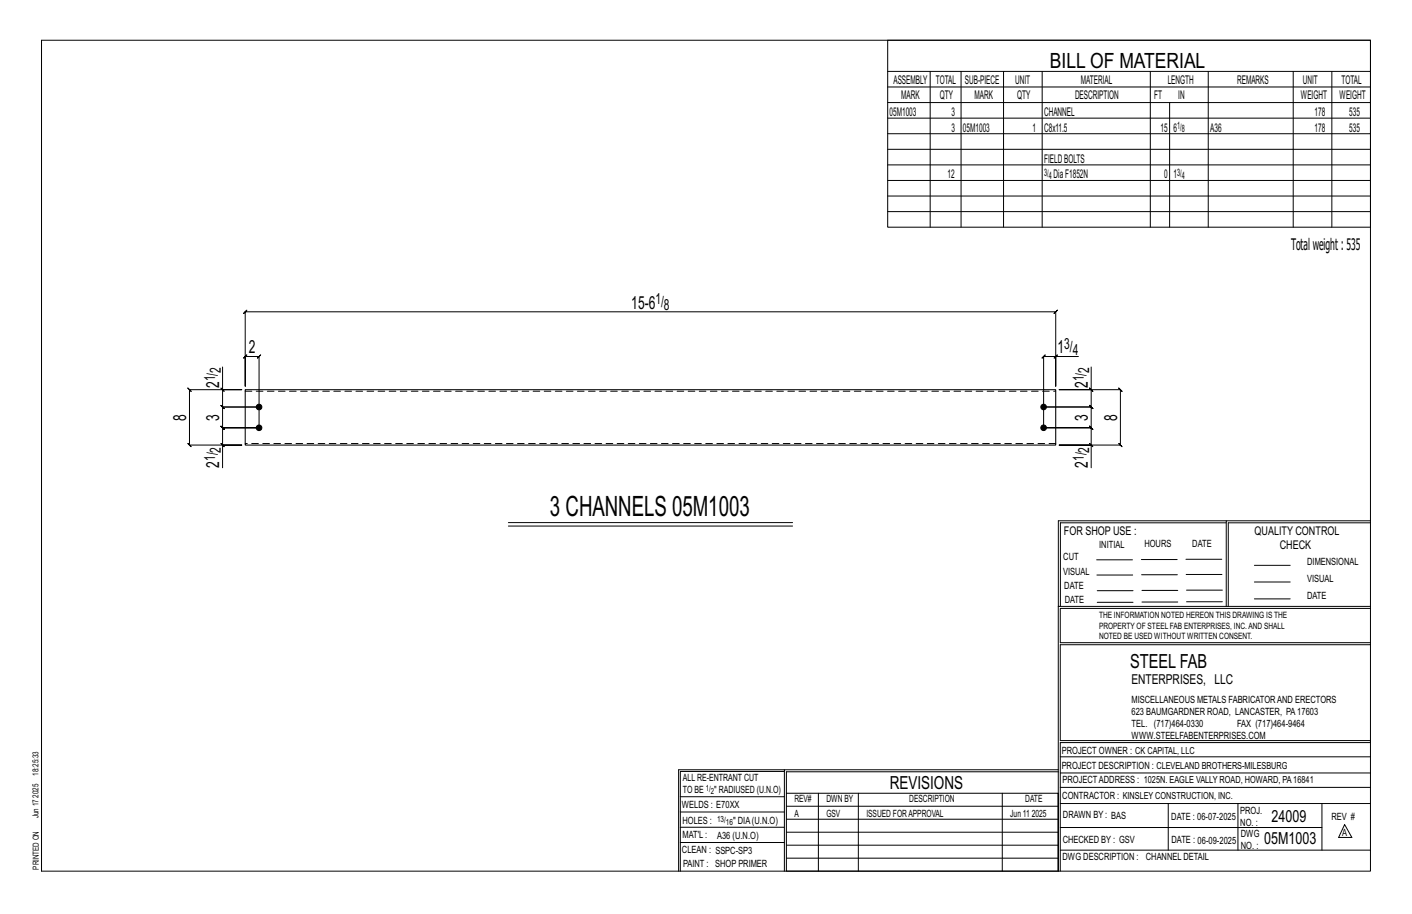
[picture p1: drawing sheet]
<svg xmlns="http://www.w3.org/2000/svg" width="432mm" height="279mm" viewBox="0 0 432 279" stroke-linecap="round" stroke-linejoin="round" font-family="sans-serif">
<defs><g id="words">
<text font-size="8.6" x="168.2" y="157.8">3 CHANNELS 05M1003</text>
<text font-size="6.4" x="321.1" y="20.7">BILL OF MATERIAL</text>
<text font-size="5.9" x="345.6" y="204.1">STEEL FAB</text>
<g font-size="5.5">
<text x="193.1" y="94.3">15-6</text>
<text x="76.1" y="108">2</text>
<text x="323.4" y="108">1</text>
<text x="67.1" y="118.6" transform="rotate(-90 67.1 118.6)">2</text>
<text x="332.7" y="118.6" transform="rotate(-90 332.7 118.6)">2</text>
<text x="57" y="128.6" transform="rotate(-90 57 128.6)">8</text>
<text x="67.1" y="128.6" transform="rotate(-90 67.1 128.6)">3</text>
<text x="332.7" y="128.6" transform="rotate(-90 332.7 128.6)">3</text>
<text x="341.6" y="128.6" transform="rotate(-90 341.6 128.6)">8</text>
<text x="67.1" y="143" transform="rotate(-90 67.1 143)">2</text>
<text x="332.7" y="143" transform="rotate(-90 332.7 143)">2</text>
<text x="272.2" y="241.1">REVISIONS</text>
</g>
<g font-size="5.1">
<text x="388.9" y="251.3">24009</text>
<text x="386.6" y="258.1">05M1003</text>
</g>
<text font-size="4.9" x="394.8" y="76.4">Totalweight : 535</text>
<g font-size="4.7">
<text x="200.4" y="93.1">1/</text>
<text x="203" y="94.7">8</text>
<text x="325.4" y="106.7">3/</text>
<text x="67.5" y="113.9" transform="rotate(-90 67.5 113.9)">2</text>
<text x="328" y="108.4">4</text>
<text x="333.1" y="113.9" transform="rotate(-90 333.1 113.9)">2</text>
<text x="65.8" y="116.5" transform="rotate(-90 65.8 116.5)">1/</text>
<text x="331.5" y="116.5" transform="rotate(-90 331.5 116.5)">1/</text>
<text x="65.8" y="140.9" transform="rotate(-90 65.8 140.9)">1/</text>
<text x="67.5" y="138.3" transform="rotate(-90 67.5 138.3)">2</text>
<text x="331.5" y="140.9" transform="rotate(-90 331.5 140.9)">1/</text>
<text x="333.1" y="138.3" transform="rotate(-90 333.1 138.3)">2</text>
</g>
<text font-size="4.2" x="346" y="209.1">ENTERPRISES, LLC</text>
<g font-size="3.7">
<text x="273.2" y="25.6">ASSEMBLY</text>
<text x="286.2" y="25.6">TOTAL</text>
<text x="295.1" y="25.6">SUB-PIECE</text>
<text x="310.4" y="25.6">UNIT</text>
<text x="330.5" y="25.6">MATERIAL</text>
<text x="357.1" y="25.6">LENGTH</text>
<text x="378.3" y="25.6">REMARKS</text>
<text x="398.4" y="25.6">UNIT</text>
<text x="410.2" y="25.6">TOTAL</text>
<text x="272.1" y="35.5">05M1003</text>
<text x="275.6" y="30.4">MARK</text>
<text x="287.4" y="30.4">QTY</text>
<text x="290.9" y="35.5">3</text>
<text x="298" y="30.4">MARK</text>
<text x="311" y="30.4">QTY</text>
<text x="319.3" y="35.5">CHANNEL</text>
<text x="328.7" y="30.4">DESCRIPTION</text>
<text x="353" y="30.4">FT</text>
<text x="360.3" y="30.4">IN</text>
<text x="397.8" y="30.4">WEIGHT</text>
<text x="402" y="35.5">178</text>
<text x="409.6" y="30.4">WEIGHT</text>
<text x="412.6" y="35.5">535</text>
<text x="290.9" y="40.2">3</text>
<text x="294.5" y="40.2">05M1003</text>
<text x="315.8" y="40.2">1</text>
<text x="319.3" y="40.2">C8x11.5</text>
<text x="354.9" y="40.2">15</text>
<text x="358.9" y="40.2">6</text>
<text x="370.1" y="40.2">A36</text>
<text x="402" y="40.2">178</text>
<text x="412.6" y="40.2">535</text>
<text x="319.3" y="49.7">FIELDBOLTS</text>
<text x="289.8" y="54.5">12</text>
<text x="322.2" y="54.5">DiaF1852N</text>
<text x="356" y="54.5">0</text>
<text x="358.9" y="54.5">1</text>
<text x="325.3" y="163.4">FOR SHOP USE :</text>
<text x="383.7" y="163.4">QUALITY CONTROL</text>
<text x="391.4" y="167.8">CHECK</text>
</g>
<g font-size="3.1">
<text x="360" y="39.4">1/</text>
<text x="361.4" y="40.5">8</text>
<text x="319.3" y="53.7">3/</text>
<text x="360" y="53.7">3/</text>
<text x="320.7" y="54.8">4</text>
<text x="361.4" y="54.8">4</text>
<text x="336.2" y="167.4">INITIAL</text>
<text x="350" y="167.1">HOURS</text>
<text x="364.6" y="167.2">DATE</text>
<text x="325.2" y="171.3">CUT</text>
<text x="399.8" y="172.8">DIMENSIONAL</text>
<text x="325.1" y="175.8">VISUAL</text>
<text x="399.8" y="177.9">VISUAL</text>
<text x="325.5" y="180">DATE</text>
<text x="325.7" y="184.4">DATE</text>
<text x="399.8" y="183.1">DATE</text>
<text x="346" y="215">MISCELLANEOUS METALS FABRICATORAND ERECTORS</text>
<text x="346" y="218.6">623 BAUMGARDNER ROAD, LANCASTER, PA17603</text>
<text x="346" y="225.8">WWW.STEELFABENTERPRISES.COM</text>
<text x="346" y="222.2">TEL. (717)464-0330</text>
<text x="378.3" y="222.2">FAX (717)464-9464</text>
<text x="324.7" y="230.5">PROJECT OWNER : CK CAPITAL, LLC</text>
<text x="208.8" y="238.8">ALL RE-ENTRANT CUT</text>
<text x="324.7" y="235.1">PROJECT DESCRIPTION : CLEVELAND BROTHERS-MILESBURG</text>
<text x="324.9" y="239.5">PROJECTADDRESS : 1025N. EAGLE VALLY ROAD, HOWARD, PA16841</text>
<text x="208.8" y="242.5">TO BE</text>
<text x="218.4" y="242.5">&quot; RADIUSED (U.N.O)</text>
<text x="242.9" y="245.3">REV#</text>
<text x="252.7" y="245.3">DWN BY</text>
<text x="278.1" y="245.3">DESCRIPTION</text>
<text x="313.5" y="245.3">DATE</text>
<text x="324.9" y="244.2">CONTRACTOR : KINSLEY CONSTRUCTION, INC.</text>
<text x="208.5" y="247">WELDS : E70XX</text>
<text x="208.7" y="251.7">HOLES :</text>
<text x="224.2" y="251.8">&quot; DIA(U.N.O)</text>
<text x="242.9" y="249.9">A</text>
<text x="252.7" y="249.9">GSV</text>
<text x="264.9" y="249.9">ISSUED FORAPPROVAL</text>
<text x="309" y="249.9">Jun 11</text>
<text x="315.5" y="249.9">2025</text>
<text x="325.1" y="250">DRAWN BY : BAS</text>
<text x="358.2" y="250.5">DATE : 06-07-2025</text>
<text x="379.3" y="248.9">PROJ.</text>
<text x="407.2" y="250.5">REV #</text>
<text x="208.7" y="256.3">MAT'L :</text>
<text x="219.3" y="256.4">A36 (U.N.O)</text>
<text x="325" y="257.6">CHECKED BY : GSV</text>
<text x="358.3" y="257.7">DATE : 06-09-2025</text>
<text x="379.3" y="252.5">NO. :</text>
<text x="379.5" y="255.9">DWG</text>
<text x="410.5" y="255.5">A</text>
<text x="208.6" y="260.7">CLEAN : SSPC-SP3</text>
<text x="324.9" y="262.9">DWG DESCRIPTION :</text>
<text x="350.4" y="263">CHANNEL DETAIL</text>
<text x="379.5" y="259.5">NO. :</text>
<text x="208.9" y="265">PAINT : SHOP PRIMER</text>
</g>
<g font-size="2.7">
<text x="336.1" y="189">THE INFORMATION NOTED HEREON THIS DRAWING IS THE</text>
<text x="336.1" y="195.4">NOTED BE USED WITHOUT WRITTEN CONSENT.</text>
<text x="336.1" y="192.2">PROPERTY OF STEEL FAB ENTERPRISES, INC.AND SHALL</text>
</g>
<g font-size="2.6">
<text x="215.9" y="241.8">1/</text>
<text x="217.4" y="242.7">2</text>
<text x="219.3" y="251.1">13/</text>
<text x="222" y="252.1">16</text>
</g>
<g font-size="2.5">
<text x="11.7" y="237.1" transform="rotate(-90 11.7 237.1)">18:25:33</text>
<text x="11.8" y="243.8" transform="rotate(-90 11.8 243.8)">2025</text>
<text x="11.8" y="250.1" transform="rotate(-90 11.8 250.1)">Jun 17</text>
<text x="11.9" y="265.8" transform="rotate(-90 11.9 265.8)">PRINTED ON</text>
</g>
</g></defs>
<g fill="none" stroke="#000" stroke-width=".31">
<path d="M12.7 12.3h406.4v254h-406.4zM271.5 12.3h147.6v57.2h-147.6zM271.5 21.8h147.6M271.5 26.6h147.6M271.5 31.4h147.6M271.5 36.1h147.6M284.5 21.8v47.7M293.9 21.8v47.7M306.9 21.8v47.7M318.7 21.8v47.7M351.8 21.8v47.7M357.7 31.4v38.1"/>
<path d="M369.5 21.8v47.7M395.5 21.8v47.7M407.3 21.8v47.7M271.5 40.9h147.6M271.5 45.6h147.6M271.5 50.4h147.6M271.5 55.2h147.6M271.5 59.9h147.6M271.5 64.7h147.6M67.6 118.6l1 1zM68.1 112.2v6.9h5.8h-16l-.5-.5 1 1-.5-.5v17l-.5-.5 1 1-.5-.5h16h-5.8v6.9M68.1 119.1v5.3l-.5-.5 1 1-.5-.5h11.1h-11.1l-.5-.5 1 1-.5-.5v6.4l-.5-.5 1 1-.5-.5h11.1h-11.1l-.5-.5 1 1-.5-.5v5.3"/>
<path d="M322.8 109h-3.7l.5-.5-1 1 .5-.5v21.8M323.3 108.5l-1 1zM329.8 109h-7v9.1v-22.8l.5-.5-1 1 .5-.5h-247.8l.5-.5-1 1 .5-.5v22.8v-9.1l-.5 .5 1-1-.5 .5h4.2l-.5 .5 1-1-.5 .5v21.8M333.2 118.6l1 1zM333.7 112.2v6.9h-9.8h18.7l-.5-.5 1 1-.5-.5v17l-.5-.5 1 1-.5-.5h-18.7h9.8v6.9M333.7 119.1v5.3l-.5-.5 1 1-.5-.5h-14.6h14.6l-.5-.5 1 1-.5-.5v6.4l-.5-.5 1 1-.5-.5h-14.6h14.6l-.5-.5 1 1-.5-.5v5.3M67.6 135.6l1 1zM333.2 135.6l1 1zM155.5 159.8h86.9M375 159.8h-50.7v25.6M375 159.2h-51.3l-.1 107.1M419.1 159.2h-44.1v26.2"/>
<path d="M419.1 159.8h-43.5v25.6M155.5 160.8h86.9M335.4 171.1h10.9M335.4 175.8h11M349 171h11M349.1 175.7h11M362.7 171h10.9M362.7 175.6h11M383.6 172.8h11M383.6 177.9h11M323.7 185.4h95.4M335.5 184.1h11"/>
<path d="M335.5 180.6h11M349.2 184h11M349.2 180.5h11M362.9 180.4h10.9M362.9 184h10.9M383.6 183.1h11M419.1 186h-94.9v10.5h94.9M419.1 197.1h-94.9v29.3h94.9v.6h-94.9v39.3M239.9 235.8h-31.9v30.5M239.9 235.3h-32.4v31M323.6 235.3h-83.7v31M323.6 235.9h-83.1v6.6"/>
<path d="M324.2 236.3h94.9M324.2 231.4h94.9M208 252.9h31.9M208 257.5h31.9M208 243.6h31.9M208 248.2h31.9M240.5 242.5h83.1v23.8h-83.1zM240.5 258.4h83.1M240.5 254.4h83.1M240.5 250.4h83.1M240.5 246.5h83.1M250.3 242.5v23.8"/>
<path d="M262.5 242.5v23.8M306.5 242.5v23.8M324.2 253h80.1M324.2 245.6h94.9M324.2 259.9h94.9M324.2 240.7h94.9M357.3 245.6v14.3M378.6 245.6v14.3M404.3 245.6v14.3M411.2 252.1l2.2 3.9h-4zM240.5 262.3h83.1"/>
</g>
<g fill="#000" stroke="#000" stroke-width=".31">
<circle cx="79.2" cy="130.8" r=".86"/>
<circle cx="79.2" cy="124.4" r=".86"/>
<circle cx="319.1" cy="124.4" r=".86"/>
<circle cx="319.1" cy="130.8" r=".86"/>
</g>
<path d="M75 119.1h247.8v17h-247.8z" fill="none" stroke="#000" stroke-width=".32"/>
<path d="M75 119.6h247.8M322.8 135.6h-247.8" fill="none" stroke="#000" stroke-width=".31" stroke-dasharray="2 1.4"/>
<use href="#words"/>
</svg>
